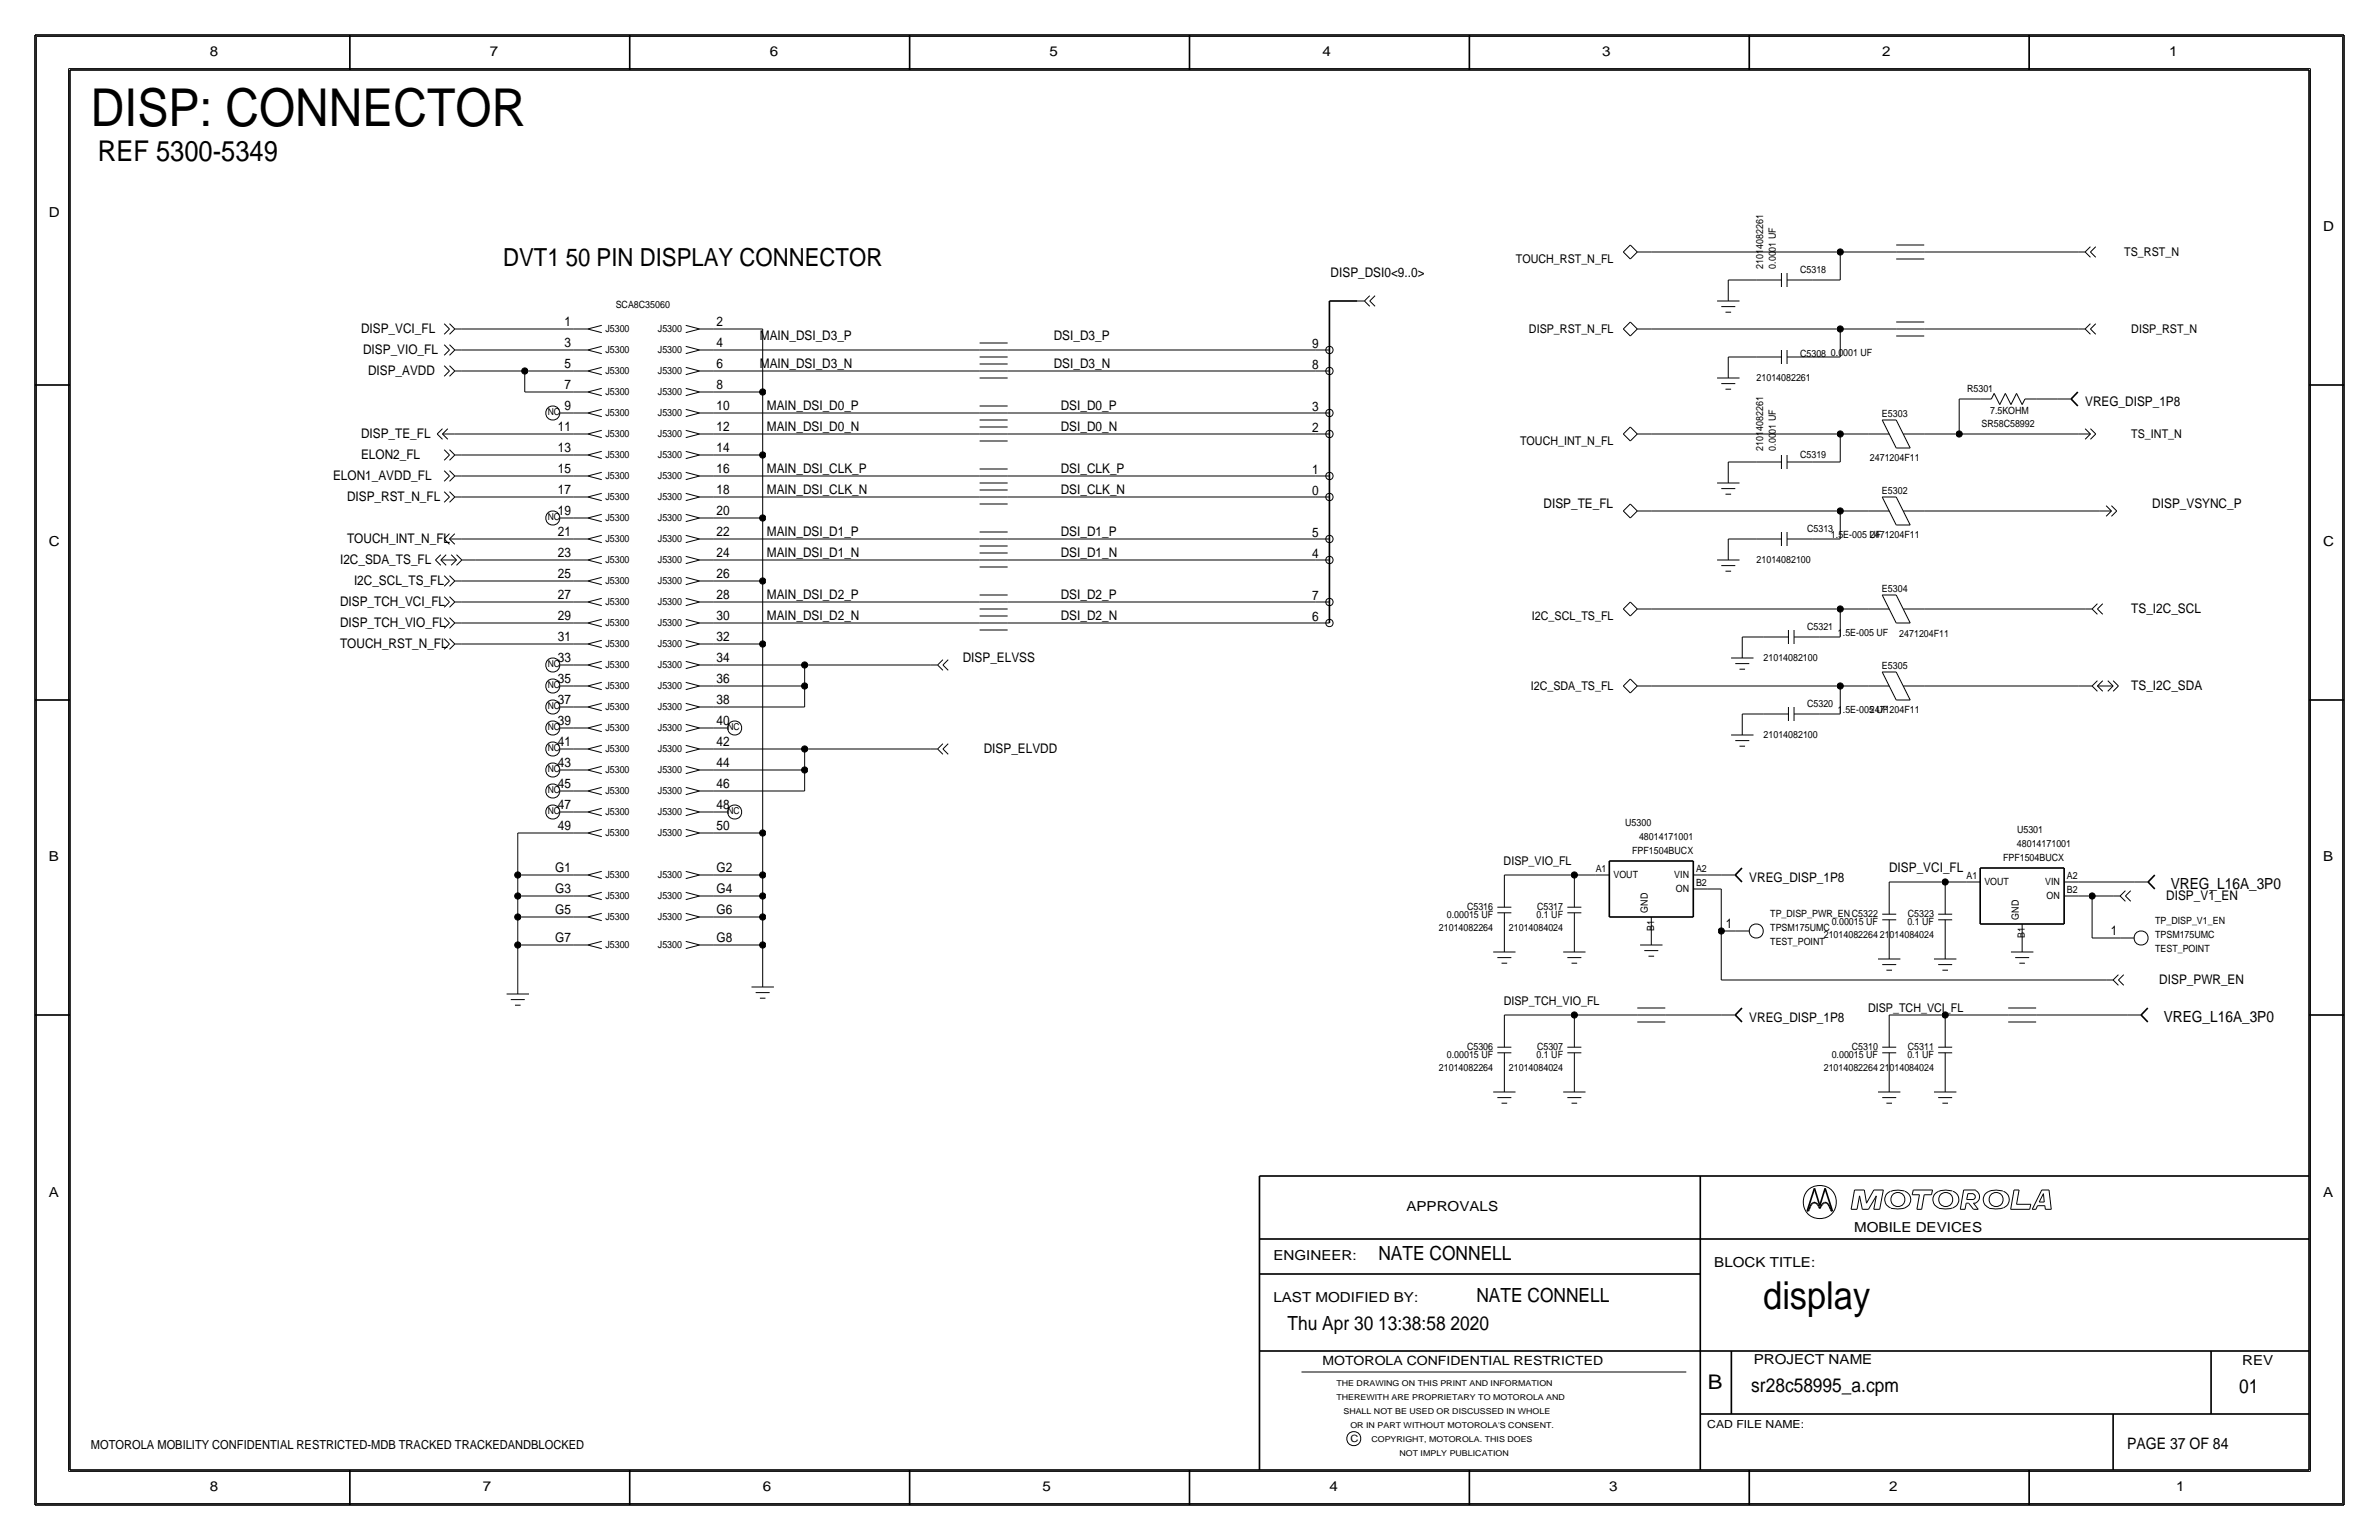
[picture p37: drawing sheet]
<svg xmlns="http://www.w3.org/2000/svg" width="432mm" height="279mm" viewBox="0 0 432 279" stroke-linecap="round" stroke-linejoin="round" font-family="sans-serif">
<defs><g id="words">
<text font-size="9.5" x="16.5" y="22.8">DISP: CONNECTOR</text>
<text font-size="7" x="320" y="237.5">display</text>
<text font-size="5.2" x="17.8" y="29.2">REF 5300-5349</text>
<text font-size="4.5" x="91.3" y="48.3">DVT1 50 PIN DISPLAY CONNECTOR</text>
<text font-size="3.7" x="310" y="252.1">B</text>
<g font-size="3.5">
<text x="250.2" y="228.6">NATE CONNELL</text>
<text x="268" y="236.2">NATE CONNELL</text>
<text x="233.7" y="241.3">Thu Apr 30 13:38:58 2020</text>
<text x="317.9" y="252.6">sr28c58995_a.cpm</text>
<text x="406.4" y="252.7">01</text>
</g>
<text font-size="2.9" x="386.1" y="262.9">PAGE 37 OF 84</text>
<g font-size="2.8">
<text x="394" y="161.3">VREG_L16A_3P0</text>
<text x="392.8" y="185.4">VREG_L16A_3P0</text>
</g>
<g font-size="2.5">
<text x="38.1" y="10.2">8</text>
<text x="88.9" y="10.2">7</text>
<text x="139.7" y="10.2">6</text>
<text x="190.5" y="10.2">5</text>
<text x="240" y="10.2">4</text>
<text x="290.8" y="10.2">3</text>
<text x="341.6" y="10.2">2</text>
<text x="393.7" y="10.2">1</text>
<text x="8.9" y="39.4">D</text>
<text x="421.6" y="41.9">D</text>
<text x="8.9" y="99.1">C</text>
<text x="421.6" y="99.1">C</text>
<text x="8.9" y="156.2">B</text>
<text x="421.6" y="156.2">B</text>
<text x="8.9" y="217.2">A</text>
<text x="255.3" y="219.7">APPROVALS</text>
<text x="421.6" y="217.2">A</text>
<text x="336.5" y="223.5">MOBILE DEVICES</text>
<text x="231.1" y="228.6">ENGINEER:</text>
<text x="311.1" y="229.9">BLOCK TITLE:</text>
<text x="231.1" y="236.2">LAST MODIFIED BY:</text>
<text x="318.3" y="247.5">PROJECT NAME</text>
<text x="407" y="247.6">REV</text>
<text x="38.1" y="270.5">8</text>
<text x="87.6" y="270.5">7</text>
<text x="138.4" y="270.5">6</text>
<text x="189.2" y="270.5">5</text>
<text x="241.3" y="270.5">4</text>
<text x="292.1" y="270.5">3</text>
<text x="342.9" y="270.5">2</text>
<text x="395" y="270.5">1</text>
</g>
<g font-size="2.4">
<text x="241.5" y="50.3">DISP_DSI0&lt;9..0&gt;</text>
<text x="102.4" y="59.2">1</text>
<text x="130" y="59.2">2</text>
<text x="65.5" y="60.5">DISP_VCI_FL</text>
<text x="65.9" y="64.3">DISP_VIO_FL</text>
<text x="102.4" y="63">3</text>
<text x="130" y="63">4</text>
<text x="137.9" y="61.7">MAIN_DSI_D3_P</text>
<text x="191.3" y="61.7">DSI_D3_P</text>
<text x="238.2" y="63.1">9</text>
<text x="66.8" y="68.1">DISP_AVDD</text>
<text x="102.4" y="70.6">7</text>
<text x="102.4" y="66.8">5</text>
<text x="130" y="70.6">8</text>
<text x="130" y="66.8">6</text>
<text x="137.9" y="66.8">MAIN_DSI_D3_N</text>
<text x="191.3" y="66.8">DSI_D3_N</text>
<text x="238.2" y="66.9">8</text>
<text x="102.4" y="74.4">9</text>
<text x="130" y="74.4">10</text>
<text x="139.2" y="74.4">MAIN_DSI_D0_P</text>
<text x="192.5" y="74.4">DSI_D0_P</text>
<text x="238.2" y="74.5">3</text>
<text x="378.5" y="73.7">VREG_DISP_1P8</text>
<text x="65.5" y="83.3">ELON2_FL</text>
<text x="65.5" y="79.5">DISP_TE_FL</text>
<text x="101.2" y="82">13</text>
<text x="101.2" y="78.2">11</text>
<text x="130" y="82">14</text>
<text x="130" y="78.2">12</text>
<text x="139.2" y="78.2">MAIN_DSI_D0_N</text>
<text x="192.5" y="78.2">DSI_D0_N</text>
<text x="238.2" y="78.3">2</text>
<text x="60.5" y="87.1">ELON1_AVDD_FL</text>
<text x="101.2" y="89.7">17</text>
<text x="101.2" y="85.9">15</text>
<text x="130" y="89.7">18</text>
<text x="130" y="85.9">16</text>
<text x="139.2" y="89.7">MAIN_DSI_CLK_N</text>
<text x="139.2" y="85.9">MAIN_DSI_CLK_P</text>
<text x="192.5" y="85.9">DSI_CLK_P</text>
<text x="192.5" y="89.7">DSI_CLK_N</text>
<text x="238.2" y="86">1</text>
<text x="238.2" y="89.8">0</text>
<text x="63" y="90.9">DISP_RST_N_FL</text>
<text x="101.2" y="93.5">19</text>
<text x="130" y="93.5">20</text>
<text x="280.2" y="92.2">DISP_TE_FL</text>
<text x="390.7" y="92.2">DISP_VSYNC_P</text>
<text x="63" y="98.6">TOUCH_INT_N_FL</text>
<text x="101.2" y="101.1">23</text>
<text x="101.2" y="97.3">21</text>
<text x="130" y="101.1">24</text>
<text x="130" y="97.3">22</text>
<text x="139.2" y="101.1">MAIN_DSI_D1_N</text>
<text x="139.2" y="97.3">MAIN_DSI_D1_P</text>
<text x="192.5" y="97.3">DSI_D1_P</text>
<text x="192.5" y="101.1">DSI_D1_N</text>
<text x="238.2" y="101.2">4</text>
<text x="238.2" y="97.4">5</text>
<text x="61.7" y="102.4">I2C_SDA_TS_FL</text>
<text x="64.3" y="106.2">I2C_SCL_TS_FL</text>
<text x="101.2" y="104.9">25</text>
<text x="130" y="104.9">26</text>
<text x="61.7" y="113.8">DISP_TCH_VIO_FL</text>
<text x="61.7" y="110">DISP_TCH_VCI_FL</text>
<text x="101.2" y="112.5">29</text>
<text x="101.2" y="108.7">27</text>
<text x="130" y="112.5">30</text>
<text x="130" y="108.7">28</text>
<text x="139.2" y="112.5">MAIN_DSI_D2_N</text>
<text x="139.2" y="108.7">MAIN_DSI_D2_P</text>
<text x="192.5" y="108.7">DSI_D2_P</text>
<text x="192.5" y="112.5">DSI_D2_N</text>
<text x="238.2" y="108.8">7</text>
<text x="238.2" y="112.6">6</text>
<text x="386.8" y="111.3">TS_I2C_SCL</text>
<text x="61.7" y="117.6">TOUCH_RST_N_FL</text>
<text x="101.2" y="116.3">31</text>
<text x="130" y="116.3">32</text>
<text x="101.2" y="124">35</text>
<text x="101.2" y="120.1">33</text>
<text x="130" y="124">36</text>
<text x="130" y="120.1">34</text>
<text x="174.7" y="120.1">DISP_ELVSS</text>
<text x="386.8" y="125.2">TS_I2C_SDA</text>
<text x="101.2" y="131.6">39</text>
<text x="101.2" y="127.8">37</text>
<text x="130" y="131.6">40</text>
<text x="130" y="127.8">38</text>
<text x="101.2" y="135.4">41</text>
<text x="130" y="135.4">42</text>
<text x="178.6" y="136.7">DISP_ELVDD</text>
<text x="101.2" y="143">45</text>
<text x="101.2" y="139.2">43</text>
<text x="130" y="143">46</text>
<text x="130" y="139.2">44</text>
<text x="101.2" y="146.8">47</text>
<text x="130" y="146.8">48</text>
<text x="101.2" y="150.6">49</text>
<text x="130" y="150.6">50</text>
<text x="100.8" y="158.2">G1</text>
<text x="130" y="158.2">G2</text>
<text x="317.5" y="160">VREG_DISP_1P8</text>
<text x="342.9" y="158.2">DISP_VCI_FL</text>
<text x="100.8" y="165.9">G5</text>
<text x="100.8" y="162.1">G3</text>
<text x="130" y="165.9">G6</text>
<text x="130" y="162.1">G4</text>
<text x="393.2" y="163.3">DISP_V1_EN</text>
<text x="100.8" y="170.9">G7</text>
<text x="130" y="170.9">G8</text>
<text x="313.3" y="168.4">1</text>
<text x="383.1" y="169.7">1</text>
<text x="391.9" y="178.6">DISP_PWR_EN</text>
<text x="317.5" y="185.4">VREG_DISP_1P8</text>
</g>
<g font-size="2.3">
<text x="240" y="247.6">MOTOROLA CONFIDENTIAL RESTRICTED</text>
<text x="16.5" y="262.9">MOTOROLA MOBILITY CONFIDENTIAL RESTRICTED-MDB TRACKED TRACKEDANDBLOCKED</text>
</g>
<g font-size="2.2">
<text x="275.1" y="47.8">TOUCH_RST_N_FL</text>
<text x="385.6" y="46.5">TS_RST_N</text>
<text x="277.5" y="60.5">DISP_RST_N_FL</text>
<text x="386.8" y="60.5">DISP_RST_N</text>
<text x="275.9" y="80.8">TOUCH_INT_N_FL</text>
<text x="386.8" y="79.5">TS_INT_N</text>
<text x="278.1" y="112.5">I2C_SCL_TS_FL</text>
<text x="277.8" y="125.2">I2C_SDA_TS_FL</text>
<text x="272.9" y="157">DISP_VIO_FL</text>
<text x="272.9" y="182.4">DISP_TCH_VIO_FL</text>
<text x="339.1" y="183.6">DISP_TCH_VCI_FL</text>
</g>
<text font-size="2" x="309.9" y="259.1">CAD FILE NAME:</text>
<g font-size="1.8">
<text x="320" y="48.8" transform="rotate(-90 320 48.8)">21014082261</text>
<text x="322.3" y="48.8" transform="rotate(-90 322.3 48.8)">0.0001 UF</text>
<text x="326.7" y="49.5">C5318</text>
<text x="111.8" y="55.9">SCA8C35060</text>
<text x="109.9" y="64.1">J5300</text>
<text x="109.9" y="60.3">J5300</text>
<text x="119.4" y="60.3">J5300</text>
<text x="119.4" y="64.1">J5300</text>
<text x="326.7" y="64.8">C5308</text>
<text x="332.3" y="64.7">0.0001 UF</text>
<text x="109.9" y="71.7">J5300</text>
<text x="109.9" y="67.9">J5300</text>
<text x="119.4" y="71.7">J5300</text>
<text x="119.4" y="67.9">J5300</text>
<text x="318.8" y="69">21014082261</text>
<text x="357" y="71.1">R5301</text>
<text x="109.9" y="75.5">J5300</text>
<text x="119.4" y="75.5">J5300</text>
<text x="341.6" y="75.7">E5303</text>
<text x="359.7" y="77.5">SR58C58992</text>
<text x="361.2" y="75">7.5KOHM</text>
<text x="109.9" y="83.2">J5300</text>
<text x="109.9" y="79.3">J5300</text>
<text x="119.4" y="83.2">J5300</text>
<text x="119.4" y="79.3">J5300</text>
<text x="320" y="81.8" transform="rotate(-90 320 81.8)">21014082261</text>
<text x="322.3" y="81.8" transform="rotate(-90 322.3 81.8)">0.0001 UF</text>
<text x="326.7" y="83.1">C5319</text>
<text x="339.4" y="83.6">2471204F11</text>
<text x="109.9" y="87">J5300</text>
<text x="119.4" y="87">J5300</text>
<text x="341.6" y="89.7">E5302</text>
<text x="109.9" y="94.6">J5300</text>
<text x="109.9" y="90.8">J5300</text>
<text x="119.4" y="94.6">J5300</text>
<text x="119.4" y="90.8">J5300</text>
<text x="109.9" y="98.4">J5300</text>
<text x="119.4" y="98.4">J5300</text>
<text x="328" y="96.5">C5313</text>
<text x="332.3" y="97.7">1.5E-005 UF</text>
<text x="339.4" y="97.5">2471204F11</text>
<text x="109.9" y="106">J5300</text>
<text x="109.9" y="102.2">J5300</text>
<text x="119.4" y="106">J5300</text>
<text x="119.4" y="102.2">J5300</text>
<text x="318.8" y="102.1">21014082100</text>
<text x="341.6" y="107.5">E5304</text>
<text x="109.9" y="113.6">J5300</text>
<text x="109.9" y="109.8">J5300</text>
<text x="119.4" y="113.6">J5300</text>
<text x="119.4" y="109.8">J5300</text>
<text x="109.9" y="117.4">J5300</text>
<text x="119.4" y="117.4">J5300</text>
<text x="320.1" y="119.8">21014082100</text>
<text x="328" y="114.3">C5321</text>
<text x="333.6" y="115.5">1.5E-005 UF</text>
<text x="344.7" y="115.6">2471204F11</text>
<text x="109.9" y="125.1">J5300</text>
<text x="109.9" y="121.3">J5300</text>
<text x="119.4" y="125.1">J5300</text>
<text x="119.4" y="121.3">J5300</text>
<text x="341.6" y="121.5">E5305</text>
<text x="109.9" y="128.9">J5300</text>
<text x="119.4" y="128.9">J5300</text>
<text x="328" y="128.3">C5320</text>
<text x="333.6" y="129.4">1.5E-005 UF</text>
<text x="339.4" y="129.3">2471204F11</text>
<text x="109.9" y="136.5">J5300</text>
<text x="109.9" y="132.7">J5300</text>
<text x="119.4" y="136.5">J5300</text>
<text x="119.4" y="132.7">J5300</text>
<text x="320.1" y="133.8">21014082100</text>
<text x="109.9" y="140.3">J5300</text>
<text x="119.4" y="140.3">J5300</text>
<text x="109.9" y="147.9">J5300</text>
<text x="109.9" y="144.1">J5300</text>
<text x="119.4" y="147.9">J5300</text>
<text x="119.4" y="144.1">J5300</text>
<text x="295" y="149.9">U5300</text>
<text x="109.9" y="151.7">J5300</text>
<text x="119.4" y="151.7">J5300</text>
<text x="296.2" y="154.9">FPF1504BUCX</text>
<text x="297.5" y="152.4">48014171001</text>
<text x="366.1" y="153.7">48014171001</text>
<text x="366.1" y="151.1">U5301</text>
<text x="109.9" y="159.4">J5300</text>
<text x="119.4" y="159.4">J5300</text>
<text x="289.6" y="158.2">A1</text>
<text x="292.9" y="159.4">VOUT</text>
<text x="303.9" y="159.4">VIN</text>
<text x="304.2" y="161.9">ON</text>
<text x="307.8" y="158.2">A2</text>
<text x="307.8" y="160.8">B2</text>
<text x="356.9" y="159.5">A1</text>
<text x="360.2" y="160.6">VOUT</text>
<text x="363.6" y="156.2">FPF1504BUCX</text>
<text x="371.2" y="160.6">VIN</text>
<text x="375.2" y="159.5">A2</text>
<text x="109.9" y="167">J5300</text>
<text x="109.9" y="163.2">J5300</text>
<text x="119.4" y="167">J5300</text>
<text x="119.4" y="163.2">J5300</text>
<text x="262.6" y="166.6">0.00015 UF</text>
<text x="266.3" y="165.1">C5316</text>
<text x="278.9" y="166.6">0.1 UF</text>
<text x="279" y="165.1">C5317</text>
<text x="299.1" y="165.6" transform="rotate(-90 299.1 165.6)">GND</text>
<text x="321.3" y="166.4">TP_DISP_PWR_EN C5322</text>
<text x="332.5" y="167.9">0.00015 UF</text>
<text x="346.2" y="167.9">0.1 UF</text>
<text x="346.3" y="166.4">C5323</text>
<text x="366.4" y="166.9" transform="rotate(-90 366.4 166.9)">GND</text>
<text x="371.5" y="163.2">ON</text>
<text x="375.2" y="162.1">B2</text>
<text x="391.2" y="167.6">TP_DISP_V1_EN</text>
<text x="109.9" y="172.1">J5300</text>
<text x="119.4" y="172.1">J5300</text>
<text x="261.2" y="168.9">21014082264</text>
<text x="273.9" y="168.9">21014084024</text>
<text x="300.2" y="168.8" transform="rotate(-90 300.2 168.8)">B1</text>
<text x="321.3" y="168.9">TPSM175UMC</text>
<text x="321.3" y="171.5">TEST_POINT</text>
<text x="331" y="170.2">21014082264</text>
<text x="341.2" y="170.2">21014084024</text>
<text x="367.5" y="170.1" transform="rotate(-90 367.5 170.1)">B1</text>
<text x="391.2" y="170.2">TPSM175UMC</text>
<text x="391.2" y="172.7">TEST_POINT</text>
<text x="266.3" y="190.5">C5306</text>
<text x="279" y="190.5">C5307</text>
<text x="336.1" y="190.5">C5310</text>
<text x="346.3" y="190.5">C5311</text>
<text x="261.2" y="194.3">21014082264</text>
<text x="262.6" y="192">0.00015 UF</text>
<text x="273.9" y="194.3">21014084024</text>
<text x="278.9" y="192">0.1 UF</text>
<text x="331" y="194.3">21014082264</text>
<text x="332.5" y="192">0.00015 UF</text>
<text x="341.2" y="194.3">21014084024</text>
<text x="346.2" y="192">0.1 UF</text>
<text x="245.1" y="261.6">C</text>
</g>
<g font-size="1.7">
<text x="99.4" y="75.3">NC</text>
<text x="99.4" y="94.4">NC</text>
<text x="99.4" y="121.1">NC</text>
<text x="99.4" y="124.9">NC</text>
<text x="99.4" y="128.7">NC</text>
<text x="99.4" y="132.5">NC</text>
<text x="99.4" y="136.3">NC</text>
<text x="132" y="132.5">NC</text>
<text x="99.4" y="140.1">NC</text>
<text x="99.4" y="143.9">NC</text>
<text x="99.4" y="147.7">NC</text>
<text x="132" y="147.7">NC</text>
</g>
<g font-size="1.5">
<text x="242.6" y="251.5">THE DRAWING ON THIS PRINT AND INFORMATION</text>
<text x="242.6" y="254">THEREWITH ARE PROPRIETARY TO MOTOROLA AND</text>
<text x="243.8" y="256.5">SHALL NOT BE USED OR DISCUSSED IN WHOLE</text>
<text x="245.1" y="259.1">OR IN PART WITHOUT MOTOROLA'S CONSENT.</text>
<text x="248.9" y="261.6">COPYRIGHT, MOTOROLA. THIS DOES</text>
<text x="254" y="264.2">NOT IMPLY PUBLICATION</text>
</g>
</g></defs>
<g fill="none" stroke="#000" stroke-width=".18">
<path d="M6.6 6.6h418.6zM6.6 6.6v266.2zM12.4 12.4v254.6zM12.4 12.4h407zM419.4 12.4v254.6zM425.2 6.6v266.2zM80.6 58.7l1 1zM81.6 59.7l-1 1zM81.6 58.7l1 1zM82.5 59.7l-.9 1zM82.5 59.7h1.3zM83.8 59.7h20.3z"/>
<path d="M104.1 59.7h2.6zM106.7 59.7l2.5-.7zM106.7 59.7l2.5 .7zM124.5 59l2.5 .7zM127 59.7h2.5zM129.5 59.7h8.9zM138.4 59.7v11.4zM246.4 54.6h1.2zM247.6 54.6l1 1zM248.6 54.6l1 1zM248.6 53.6l-.9 1zM249.6 53.6l-1 1z"/>
<path d="M294.6 45.7l1.3 1.3zM294.6 59.7l1.3 1.3zM295.9 44.4l-1.3 1.3zM295.9 58.4l-1.3 1.3zM295.9 44.4l1.3 1.3zM295.9 58.4l1.3 1.3zM297.2 45.7h2.5zM297.2 59.7h2.5zM297.2 45.7l-1.3 1.3zM297.2 59.7l-1.3 1.3zM299.7 45.7h34.3zM299.7 59.7h34.3z"/>
<path d="M311.7 54.6h4zM312.4 55.6h2.6zM313.2 56.6h1zM313.7 50.8h5.1zM313.7 50.8v1.3zM313.7 52.1v2.5zM318.8 50.8h4.5zM323.3 49.5v2.6zM324.4 50.8h4.5zM324.4 49.5v2.6zM328.9 50.8h5.1zM334 45.7h10.2z"/>
<path d="M334 59.7h10.2zM334 45.7v5.1zM334 59.7v5.1zM344.2 59.7h5zM344.2 58.4h5zM344.2 45.7h5zM344.2 44.4h5zM344.2 47h5zM349.2 59.7h28zM349.2 45.7h28zM377.2 59.7h1.3zM377.2 45.7h1.3z"/>
<path d="M378.5 59.7l.9 1zM378.5 45.7l.9 1zM379.4 59.7l1 1zM379.4 58.7l-.9 1zM379.4 45.7l1 1zM379.4 44.8l-.9 .9zM380.4 58.7l-1 1zM380.4 44.8l-1 .9zM79.3 78.7l1-.9zM79.3 78.7l1 1zM80.3 78.7l1 1zM80.3 78.7h2.3z"/>
<path d="M80.3 78.7l1-.9zM80.6 64.5l1-1zM80.6 66.3l1 1zM80.6 62.5l1 1zM81.6 62.5l.9 1zM81.6 64.5l1-1zM81.6 67.3l-1 1zM81.6 66.3l1 1zM82.5 78.7h21.6zM82.5 63.5h1.3zM82.5 67.3l-.9 1zM82.5 67.3h1.3z"/>
<path d="M83.8 67.3h11.5zM83.8 63.5h20.3zM95.2 67.3v3.8zM95.2 67.3h8.9zM95.3 71.1h8.8zM101.6 74.9h2.5zM104.1 78.7h2.6zM104.1 74.9h2.6zM104.1 71.1h2.6zM104.1 67.3h2.6zM104.1 63.5h2.6zM106.7 78.7l2.5-.6z"/>
<path d="M106.7 78.7l2.5 .7zM106.7 74.9l2.5-.6zM106.7 74.9l2.5 .7zM106.7 71.1l2.5-.6zM106.7 71.1l2.5 .7zM106.7 67.3l2.5-.7zM106.7 67.3l2.5 .7zM106.7 63.5l2.5-.7zM106.7 63.5l2.5 .7zM124.5 78.1l2.5 .6zM124.5 79.4l2.5-.7zM124.5 74.3l2.5 .6z"/>
<path d="M124.5 75.6l2.5-.7zM124.5 70.5l2.5 .6zM124.5 71.8l2.5-.7zM124.5 66.6l2.5 .7zM124.5 68l2.5-.7zM124.5 60.4l2.5-.7zM124.5 62.8l2.5 .7zM124.5 64.2l2.5-.7zM127 78.7h2.5zM127 74.9h2.5zM127 71.1h2.5zM127 67.3h2.5z"/>
<path d="M127 63.5h2.5zM129.5 71.1h8.9zM129.5 78.7h48.3zM129.5 74.9h48.3zM129.5 67.3h48.3zM129.5 63.5h48.3zM138.4 71.1v11.4zM177.8 78.7h5.1zM177.8 77.5h5.1zM177.8 74.9h5.1zM177.8 73.7h5.1zM177.8 76.2h5.1z"/>
<path d="M177.8 67.3h5.1zM177.8 66h5.1zM177.8 68.6h5.1zM177.8 63.5h5.1zM177.8 62.2h5.1zM177.8 64.8h5.1zM182.9 78.7h55.9zM182.9 74.9h55.9zM182.9 67.3h55.9zM182.9 63.5h55.9zM238.8 78.7h2.5zM238.8 74.9h2.5z"/>
<path d="M238.8 67.3h2.5zM238.8 63.5h2.5zM294.6 78.7l1.3 1.3zM295.9 77.5l-1.3 1.2zM295.9 77.5l1.3 1.2zM297.2 78.7h2.5zM297.2 78.7l-1.3 1.3zM299.7 78.7h34.3zM311.7 68.6h4zM312.4 69.6h2.6zM313.2 70.6h1zM313.7 64.8h5.1z"/>
<path d="M313.7 64.8v1.2zM313.7 66v2.6zM318.8 64.8h4.5zM323.3 63.5v2.5zM324.4 64.8h4.5zM324.4 63.5v2.5zM328.9 64.8h5.1zM334 78.7v5.1zM334 78.7h5.1zM339.1 78.7h3.8zM341.6 76.2l2.6 5.1zM341.6 76.2h2.6z"/>
<path d="M344.2 61h5zM344.2 76.2l2.5 5.1zM345.4 78.7h3.8zM349.2 78.7h6.4zM355.6 78.7h21.6zM355.6 72.4h3.8zM355.6 72.4v6.3zM359.4 72.4h2zM361.9 71.4l-.5 1zM362 71.4l1 2zM364 71.4l-1 2zM364 71.4l1 2z"/>
<path d="M366 71.4l-1 2zM366 71.4l1 2zM367.5 72.4h2.1zM367.5 72.4l-.5 1zM369.6 72.4h3.8zM373.4 72.4h2.5zM377.2 78.7h2.2zM378.5 77.8l.9 .9zM378.5 79.7l.9-1zM379.4 77.8l1 .9zM379.4 79.7l1-1zM80.6 81.6l1 .9z"/>
<path d="M80.6 85.4l1 1zM80.6 89.2l1 1zM80.6 97.8l1-1zM80.6 97.8l1 1zM81.6 97.8l.9 1zM81.6 82.5l-1 1zM81.6 81.6l1 .9zM81.6 86.4l-1 .9zM81.6 85.4l1 1zM81.6 90.2l-1 .9zM81.6 89.2l1 1zM81.6 97.8h2.2z"/>
<path d="M81.6 97.8l1-1zM82.5 82.5l-.9 1zM82.5 82.5h1.3zM82.5 86.4l-.9 .9zM82.5 86.4h1.3zM82.5 90.2l-.9 .9zM82.5 90.2h1.3zM83.8 82.5h20.3zM83.8 90.2h20.3zM83.8 86.4h20.3zM83.8 97.8h20.3zM101.6 94h2.5z"/>
<path d="M104.1 97.8h2.6zM104.1 94h2.6zM104.1 90.2h2.6zM104.1 86.4h2.6zM104.1 82.5h2.6zM106.7 97.8l2.5-.7zM106.7 97.8l2.5 .7zM106.7 94l2.5-.7zM106.7 94l2.5 .6zM106.7 90.2l2.5-.7zM106.7 90.2l2.5 .6zM106.7 86.4l2.5-.7z"/>
<path d="M106.7 86.4l2.5 .6zM106.7 82.5l2.5-.6zM106.7 82.5l2.5 .7zM124.5 97.1l2.5 .7zM124.5 98.5l2.5-.7zM124.5 93.3l2.5 .7zM124.5 94.6l2.5-.6zM124.5 89.5l2.5 .7zM124.5 90.8l2.5-.6zM124.5 85.7l2.5 .7zM124.5 87l2.5-.6zM124.5 81.9l2.5 .6z"/>
<path d="M124.5 83.2l2.5-.7zM127 97.8h2.5zM127 94h2.5zM127 90.2h2.5zM127 86.4h2.5zM127 82.5h2.5zM129.5 94h8.9zM129.5 82.5h8.9zM129.5 90.2h48.3zM129.5 97.8h48.3zM129.5 86.4h48.3zM138.4 94v11.4z"/>
<path d="M138.4 82.6v11.4zM177.8 97.8h5.1zM177.8 96.5h5.1zM177.8 99.1h5.1zM177.8 90.2h5.1zM177.8 88.9h5.1zM177.8 91.4h5.1zM177.8 86.4h5.1zM177.8 85.1h5.1zM177.8 87.6h5.1zM177.8 80h5.1zM182.9 90.2h55.9z"/>
<path d="M182.9 86.4h55.9zM182.9 97.8h55.9zM238.8 97.8h2.5zM238.8 90.2h2.5zM238.8 86.4h2.5zM294.6 92.7l1.3 1.3zM295.9 91.4l-1.3 1.3zM295.9 91.4l1.3 1.3zM297.2 92.7h2.5zM297.2 92.7l-1.3 1.3zM299.7 92.7h34.3zM311.7 87.6h4z"/>
<path d="M312.4 88.6h2.6zM313.2 89.7h1zM313.7 83.8h5.1zM313.7 97.8h5.1zM313.7 83.8v1.3zM313.7 97.8v1.3zM313.7 85.1v2.5zM313.7 99.1v2.5zM318.8 83.8h4.5zM318.8 97.8h4.5zM323.3 82.6v2.5zM323.3 96.5v2.6z"/>
<path d="M324.4 83.8h4.5zM324.4 82.5v2.6zM324.4 97.8h4.5zM324.4 96.5v2.6zM328.9 83.8h5.1zM328.9 97.8h5.1zM334 92.7v5.1zM334 92.7h5.1zM339.1 92.7h3.8zM341.6 90.2l2.6 5zM341.6 90.2h2.6zM344.2 81.3h2.5z"/>
<path d="M344.2 90.2l2.5 5zM344.2 95.2h2.5zM345.4 92.7h3.8zM349.2 92.7h31.8zM381 92.7h2.2zM382.3 93.7l.9-1zM382.3 91.7l.9 1zM383.2 91.7l1 1zM383.2 93.7l1-1zM79 101.6l1-1zM79 101.6l1 1zM80 101.6l1 1z"/>
<path d="M80 101.6h2.9zM80 101.6l1-1zM80.6 104.4l1 1zM80.6 108.3l1 .9zM80.6 112.1l1 .9zM80.6 115.9l1 .9zM81.6 105.4l-1 1zM81.6 104.4l1 1zM81.6 109.2l-1 1zM81.6 108.3l1 .9zM81.6 113l-1 1zM81.6 112.1l1 .9z"/>
<path d="M81.6 116.8l-1 1zM81.6 115.9l1 .9zM81.9 100.6l1 1zM81.9 102.6l1-1zM82.5 105.4l-.9 1zM82.5 105.4h1.3zM82.5 109.2l-.9 1zM82.5 109.2h1.3zM82.5 113l-.9 1zM82.5 113h1.3zM82.5 116.8l-.9 1zM82.5 116.8h1.3z"/>
<path d="M82.9 102.6l.9-1zM82.9 100.6l.9 1zM83.8 101.6h2.6zM83.8 113h20.3zM83.8 116.8h20.3zM83.8 109.2h20.3zM83.8 105.4h20.3zM86.4 101.6h17.7zM104.1 105.4h2.6zM104.1 101.6h2.6zM104.1 116.8h2.6zM104.1 113h2.6z"/>
<path d="M104.1 109.2h2.6zM106.7 105.4l2.5-.7zM106.7 105.4l2.5 .7zM106.7 101.6l2.5-.7zM106.7 101.6l2.5 .7zM106.7 116.8l2.5-.6zM106.7 116.8l2.5 .7zM106.7 113l2.5-.6zM106.7 113l2.5 .7zM106.7 109.2l2.5-.6zM106.7 109.2l2.5 .7zM124.5 108.6l2.5 .6z"/>
<path d="M124.5 109.9l2.5-.7zM124.5 104.7l2.5 .7zM124.5 106.1l2.5-.7zM124.5 100.9l2.5 .7zM124.5 102.3l2.5-.7zM124.5 120l2.5 .7zM124.5 116.2l2.5 .6zM124.5 117.5l2.5-.7zM124.5 112.4l2.5 .6zM124.5 113.7l2.5-.7zM127 109.2h2.5zM127 105.4h2.5z"/>
<path d="M127 101.6h2.5zM127 116.8h2.5zM127 113h2.5zM129.5 105.4h8.9zM129.5 113h48.3zM129.5 101.6h48.3zM129.5 116.8h8.9zM129.5 109.2h48.3zM138.4 116.8v34.3zM138.4 105.4v11.4zM171.1 119.7l-.9 1zM172.1 119.7l-1 1z"/>
<path d="M177.8 113h5.1zM177.8 111.8h5.1zM177.8 114.3h5.1zM177.8 109.2h5.1zM177.8 107.9h5.1zM177.8 110.5h5.1zM177.8 101.6h5.1zM177.8 100.3h5.1zM177.8 102.9h5.1zM182.9 113h55.9zM182.9 101.6h55.9zM182.9 109.2h55.9z"/>
<path d="M238.8 113h2.5zM238.8 109.2h2.5zM238.8 101.6h2.5zM294.6 110.5l1.3 1.3zM295.9 109.2l-1.3 1.3zM295.9 109.2l1.3 1.3zM297.2 110.5h2.5zM297.2 110.5l-1.3 1.3zM299.7 110.5h34.3zM311.7 101.6h4zM312.4 102.6h2.6zM313.2 103.6h1z"/>
<path d="M314.2 119.4h4.1zM316.2 115.6h3.8zM316.2 115.6v1.2zM316.2 116.8v2.6zM320 115.6h4.6zM324.6 114.3v2.5zM325.6 115.6h4.6zM325.6 114.3v2.5zM330.2 115.6h3.8zM334 110.5v5.1zM334 110.5h5.1zM339.1 110.5h3.8z"/>
<path d="M341.6 107.9l2.6 5.1zM341.6 107.9h2.6zM344.2 107.9l2.5 5.1zM344.2 113h2.5zM345.4 110.5h3.8zM349.2 110.5h29.3zM378.5 110.5h1.2zM379.7 110.5l1 1zM380.7 110.5l1 1zM380.7 109.5l-1 1zM381.7 109.5l-1 1zM101.6 120.7h2.5z"/>
<path d="M101.6 128.3h2.5zM101.6 124.5h2.5zM101.6 132.1h2.5zM101.6 135.9h2.5zM101.6 139.7h2.5zM104.1 139.7h2.6zM104.1 135.9h2.6zM104.1 132.1h2.6zM104.1 128.3h2.6zM104.1 124.5h2.6zM104.1 120.7h2.6zM106.7 139.7l2.5-.7z"/>
<path d="M106.7 139.7l2.5 .7zM106.7 135.9l2.5-.7zM106.7 135.9l2.5 .7zM106.7 132.1l2.5-.7zM106.7 132.1l2.5 .6zM106.7 128.3l2.5-.7zM106.7 128.3l2.5 .6zM106.7 124.5l2.5-.7zM106.7 124.5l2.5 .6zM106.7 120.7l2.5-.7zM106.7 120.7l2.5 .6zM124.5 139l2.5 .7z"/>
<path d="M124.5 135.2l2.5 .7zM124.5 136.6l2.5-.7zM124.5 131.4l2.5 .7zM124.5 132.7l2.5-.6zM124.5 127.6l2.5 .7zM124.5 128.9l2.5-.6zM124.5 123.8l2.5 .7zM124.5 125.1l2.5-.6zM124.5 121.3l2.5-.6zM127 139.7h2.5zM127 135.9h2.5zM127 132.1h2.5z"/>
<path d="M127 128.3h2.5zM127 124.5h2.5zM127 120.7h2.5zM129.5 120.7h16.5zM129.5 128.3h16.6zM129.5 124.5h16.6zM129.5 139.7h16.6zM129.5 135.9h16.6zM129.5 132.1h2.6zM146 120.7h22.9zM146 124.5v3.8zM146 120.6v3.9z"/>
<path d="M146 139.7v3.8zM146 135.9v3.8zM146 135.9h22.9zM168.9 120.7h1.3zM168.9 135.9h1.3zM170.2 120.7l.9 .9zM170.2 135.9l.9 1zM171.1 120.7l1 .9zM171.1 135.9l1 1zM171.1 134.9l-.9 1zM172.1 134.9l-1 1zM294.6 124.5l1.3 1.2z"/>
<path d="M295.9 123.2l-1.3 1.3zM295.9 123.2l1.3 1.3zM297.2 124.5h2.5zM297.2 124.5l-1.3 1.2zM299.7 124.5h34.3zM314.2 133.3h4.1zM315 120.4h2.5zM315 134.4h2.5zM315.7 121.4h1zM315.7 135.4h1zM316.2 129.5h3.8zM316.2 129.5v1.3z"/>
<path d="M316.2 130.8v2.5zM320 129.5h4.6zM324.6 128.3v2.5zM325.6 129.5h4.6zM325.6 128.3v2.5zM330.2 129.5h3.8zM334 124.5v5zM334 124.5h5.1zM339.1 124.5h3.8zM341.6 121.9l2.6 5.1zM341.6 121.9h2.6zM344.2 121.9l2.5 5.1z"/>
<path d="M344.2 127h2.5zM345.4 124.5h3.8zM349.2 124.5h28zM377.2 124.5h2.5zM379.7 124.5l1 .9zM379.7 124.5l1-1zM380.7 124.5l1 .9zM380.7 124.5l1-1zM380.7 124.5h2.8zM382.6 123.5l.9 1zM382.6 125.4l.9-.9zM383.5 125.4l1-.9z"/>
<path d="M383.5 123.5l1 1zM94 158.8v3.8zM94 151.1v7.6zM94 151.1h10.1zM94 158.8h10.1zM101.6 143.5h2.5zM101.6 147.3h2.5zM104.1 158.8h2.6zM104.1 151.1h2.6zM104.1 147.3h2.6zM104.1 143.5h2.6zM106.7 158.8l2.5-.7z"/>
<path d="M106.7 158.8l2.5 .6zM106.7 151.1l2.5-.6zM106.7 151.1l2.5 .7zM106.7 147.3l2.5-.6zM106.7 147.3l2.5 .7zM106.7 143.5l2.5-.7zM106.7 143.5l2.5 .7zM124.5 158.1l2.5 .7zM124.5 159.4l2.5-.6zM124.5 150.5l2.5 .6zM124.5 151.8l2.5-.7zM124.5 146.7l2.5 .6z"/>
<path d="M124.5 148l2.5-.7zM124.5 142.8l2.5 .7zM124.5 144.2l2.5-.7zM124.5 140.4l2.5-.7zM127 158.8h2.5zM127 151.1h2.5zM127 147.3h2.5zM127 143.5h2.5zM129.5 158.8h8.9zM129.5 151.1h8.9zM129.5 143.5h16.6zM129.5 147.3h2.6z"/>
<path d="M138.4 158.7v3.9zM138.4 151.1v7.6zM273 158.8v1.2zM273.1 158.8h12.7zM285.7 158.8h3.9zM285.8 158.8v1.2zM289.6 158.8h2.5zM307.3 158.8h2.6zM309.9 158.8h2.5zM312.4 158.8h2.6zM94 171.4v6.4zM94 166.4v5.1z"/>
<path d="M94 162.6v3.8zM94 177.8v2.5zM94 171.4h10.1zM94 166.4h10.1zM94 162.6h10.1zM104.1 171.4h2.6zM104.1 166.4h2.6zM104.1 162.6h2.6zM106.7 171.4l2.5-.6zM106.7 171.4l2.5 .7zM106.7 166.4l2.5-.7zM106.7 166.4l2.5 .6z"/>
<path d="M106.7 162.6l2.5-.7zM106.7 162.6l2.5 .6zM124.5 170.8l2.5 .6zM124.5 172.1l2.5-.7zM124.5 165.7l2.5 .7zM124.5 167l2.5-.6zM124.5 161.9l2.5 .7zM124.5 163.2l2.5-.6zM127 171.4h2.5zM127 166.4h2.5zM127 162.6h2.5zM129.5 166.4h8.9z"/>
<path d="M129.5 171.4h8.9zM129.5 162.6h8.9zM136.4 179.1h4.1zM138.4 166.4v5.1zM138.4 162.6v3.8zM138.4 171.4v5.1zM138.4 176.5v2.6zM271 172.7h4.1zM271.8 173.7h2.5zM271.8 165.6h2.5zM271.8 164.6h2.5zM272.5 174.8h1.1z"/>
<path d="M273 170.2v2.5zM273 165.6v4.6zM273 160v4.6zM283.7 172.7h4.1zM284.5 173.7h2.5zM284.5 165.6h2.5zM284.5 164.6h2.5zM285.2 174.8h1.1zM285.8 170.2v2.5zM285.8 165.6v4.6zM285.8 160v4.6zM297.7 171.4h4.1z"/>
<path d="M298.5 172.5h2.5zM299.2 173.5h1zM299.7 168.9v2.5zM299.7 166.4v2.5zM307.3 161.3h2.6zM309.9 161.3h2.5zM312.4 161.3v7.6zM312.4 168.9v8.9zM312.4 177.8h69.9zM312.4 168.9h2.6zM315 168.9h2.5zM340.9 174h4z"/>
<path d="M341.6 175h2.6zM341.6 166.9h2.6zM341.6 165.9h2.6zM342.4 176h1zM342.9 160h10.2zM342.9 160v1.3zM342.9 171.5v2.5zM342.9 166.9v4.5zM342.9 161.3v4.6zM351 174h4.1zM351.8 165.9h2.5zM351.8 175h2.5z"/>
<path d="M351.8 166.9h2.5zM352.6 176h1zM353.1 160h3.8zM353.1 160v1.3zM353.1 171.5v2.5zM353.1 166.9v4.5zM353.1 161.3v4.6zM356.9 160h2.5zM365 172.7h4.1zM365.8 173.7h2.5zM366.5 174.8h1zM367 170.2v2.5z"/>
<path d="M367 167.6v2.6zM374.6 162.6h2.6zM374.6 160h2.6zM377.2 160h10.1zM377.2 162.6h2.5zM379.7 162.6v7.6zM379.7 162.6h3.8zM379.7 170.2h5.1zM382.3 177.8h1.2zM383.5 177.8l1 1zM383.5 177.8l1-1zM383.5 162.6h1.3z"/>
<path d="M384.5 177.8l1 1zM384.8 162.6l1 .9zM384.8 170.2h2.6zM385.5 176.8l-1 1zM385.8 162.6l.9 .9zM385.8 161.6l-1 1zM386.7 161.6l-.9 1zM387.3 160h2.6zM91.9 180.3h4.1zM92.7 181.4h2.5zM93.5 182.4h1zM137.2 180.1h2.5z"/>
<path d="M137.9 181.1h1zM271 198.1h4.1zM271.8 191h2.5zM271.8 199.1h2.5zM271.8 190h2.5zM273 184.1h12.7zM273 184.2v1.2zM273 195.6v2.5zM273 191v4.6zM273 185.4v4.6zM283.7 198.1h4.1zM284.5 191h2.5z"/>
<path d="M284.5 190h2.5zM284.5 199.1h2.5zM285.8 184.2v1.2zM285.8 191v4.6zM285.8 185.4v4.6zM285.8 195.6v2.5zM285.8 184.1h11.4zM297.2 184.1h5.1zM297.2 182.9h5.1zM297.2 185.4h5.1zM302.3 184.1h10.1zM312.4 184.1h2.6z"/>
<path d="M340.9 198.1h4zM341.6 199.1h2.6zM341.6 191h2.6zM341.6 190h2.6zM342.9 184.1h10.2zM342.9 184.2v1.2zM342.9 195.6v2.5zM342.9 191v4.6zM342.9 185.4v4.6zM351 198.1h4.1zM351.8 190h2.5zM351.8 199.1h2.5z"/>
<path d="M351.8 191h2.5zM353.1 184.1h11.4zM353.1 184.2v1.2zM353.1 195.6v2.5zM353.1 191v4.6zM353.1 185.4v4.6zM364.5 184.1h5.1zM364.5 182.9h5.1zM364.5 185.4h5.1zM369.6 184.1h16.5zM386.1 184.1h2.5zM272.5 200.2h1.1z"/>
<path d="M285.2 200.2h1.1zM336 219.4h1.1zM336.6 215.9h1.8zM336.6 215.9l-.6 3.5zM337.5 217l-.4 2.4zM337.5 217l.5 2.4zM338 219.4h1.1zM338.4 215.9l.4 2.4zM340.1 219.4h1.1zM340.1 215.9h1.7zM340.1 215.9l-1.3 2.4zM340.6 217l-1.5 2.4z"/>
<path d="M340.6 217l-.5 2.4zM341.8 215.9l-.6 3.5zM342.4 200.2h1zM343.1 216.2a1.6 1.6 0 0 0-1 1.5 1.6 1.6 0 0 0 1.1 1.5M345.7 216.1h-.2a4 4 0 0 0-2.3 .1M345.7 216.2a1.59 1.59 0 0 1 1.1 1.5 1.59 1.59 0 0 1-1.1 1.5 5.1 5.1 0 0 1-2.5 0M347.1 216.8h1.3zM347.3 215.9l-.2 .9zM347.3 215.9h3.5zM347.9 219.4h.9zM348.4 216.8l-.5 2.6zM349.2 216.8l-.4 2.6z"/>
<path d="M349.2 216.8h1.4zM350.8 215.9l-.2 .9zM352.6 200.2h1zM354.4 216.1a3.1 3.1 0 0 0-3.3 .7 1.62 1.62 0 0 0 .8 2.4M354.4 219.2a5.1 5.1 0 0 1-2.5 0M354.5 216.2a1.59 1.59 0 0 1 1 1.5 1.59 1.59 0 0 1-1 1.5M355.8 219.4h.9zM356.4 215.9l-.6 3.5zM356.4 215.9h2.2zM356.9 218.3l-.2 1.1zM356.9 218.3h.4zM357 217.6h1.2z"/>
<path d="M357.2 216.6l-.2 1zM357.2 216.6h1zM357.3 218.3l.9 1.1zM358.1 216.7a.5 .5 0 0 1 .4 .4 .5 .5 0 0 1-.4 .5M358.2 219.4h.9zM358.2 218.3l.9 1.1zM358.2 218.3h.4zM358.5 216a1.24 1.24 0 0 1 .8 1.1 1.24 1.24 0 0 1-.8 1.2M363.5 216.1a3.1 3.1 0 0 0-3.3 .7 1.62 1.62 0 0 0 .8 2.4M363.6 219.2a5.1 5.1 0 0 1-2.6 0M363.6 216.2a1.59 1.59 0 0 1 1.1 1.5 1.59 1.59 0 0 1-1.1 1.5M364.9 219.4h3.5z"/>
<path d="M365.6 215.9l-.7 3.5zM365.6 215.9h.9zM366 218.5h2.6zM366.5 215.9l-.5 2.6zM368.6 218.5l-.2 .9zM368.9 219.4h.6zM369.8 218.7h1.3zM369.8 218.7l-.3 .7zM370.1 218.1h.9zM370.6 215.9l-1.7 3.5zM370.6 215.9h1.3zM370.9 216.6l-.8 1.5z"/>
<path d="M370.9 216.6l.1 1.5zM371.1 218.7l.1 .7zM371.2 219.4h1.1zM371.9 215.9l.4 3.5zM236.2 248.9h69.9zM6.6 272.8h418.6zM12.4 267h407z"/>
<circle cx="100.3" cy="74.9" r="1.28"/>
<circle cx="241.3" cy="78.7" r=".67"/>
<circle cx="241.3" cy="74.9" r=".67"/>
<circle cx="241.3" cy="63.5" r=".67"/>
<circle cx="241.3" cy="67.3" r=".67"/>
<circle cx="100.3" cy="94" r="1.28"/>
<circle cx="241.3" cy="90.2" r=".67"/>
<circle cx="241.3" cy="97.8" r=".67"/>
<circle cx="241.3" cy="86.4" r=".67"/>
<circle cx="241.3" cy="113" r=".67"/>
<circle cx="241.3" cy="109.2" r=".67"/>
<circle cx="241.3" cy="101.6" r=".67"/>
<circle cx="100.3" cy="128.3" r="1.28"/>
<circle cx="100.3" cy="139.7" r="1.28"/>
<circle cx="100.3" cy="120.7" r="1.28"/>
<circle cx="100.3" cy="124.5" r="1.28"/>
<circle cx="100.3" cy="132.1" r="1.28"/>
<circle cx="100.3" cy="135.9" r="1.28"/>
<circle cx="133.3" cy="132.1" r="1.28"/>
<circle cx="100.3" cy="143.5" r="1.28"/>
<circle cx="100.3" cy="147.3" r="1.28"/>
<circle cx="133.3" cy="147.3" r="1.28"/>
<circle cx="318.8" cy="168.9" r="1.28"/>
<circle cx="388.6" cy="170.2" r="1.28"/>
<circle cx="330.3" cy="218.1" r="3"/>
<circle cx="344.5" cy="217.6" r="1.28"/>
<circle cx="353.2" cy="217.6" r="1.28"/>
<circle cx="362.3" cy="217.6" r="1.28"/>
<circle cx="245.7" cy="261" r="1.28"/>
</g>
<g fill="none" stroke="#000" stroke-width=".3">
<path d="M6.3 6.4v266.7zM6.4 6.4h419zM12.7 12.7h406.4zM12.7 12.7v254zM63.5 6.4v6.3zM114.3 6.4v6.3zM165.1 6.4v6.3zM215.9 6.3v6.4zM266.7 6.4v6.3zM317.5 6.4v6.3zM368.3 6.4v6.3zM419.1 12.7v254z"/>
<path d="M425.4 6.4v266.7zM241.3 54.6v8.9zM241.3 54.6h5.1zM6.3 69.8h6.4zM241.3 78.7v7.7zM241.3 74.9v3.8zM241.3 67.3v7.6zM241.3 63.5v3.8zM375.9 72.4l1.2 1.3zM377.1 71.1l-1.2 1.3zM419.1 69.8h6.3zM241.3 97.8v3.8z"/>
<path d="M241.3 90.2v7.6zM241.3 86.4v3.8zM241.3 101.6v7.6zM241.3 109.2v3.8zM6.3 127h6.4zM419.1 127h6.3zM292.1 156.2v10.2zM292.1 156.2h15.2zM307.3 156.2v10.2zM315 158.8l1.2 1.2zM316.2 157.5l-1.2 1.3zM359.4 157.5v10.1z"/>
<path d="M359.4 157.5h15.2zM374.6 157.5v10.1zM391.1 158.8l-1.2 1.2zM292.1 166.4h15.2zM359.4 167.6h15.2zM389.9 160l1.2 1.3zM6.3 184.1h6.4zM315 184.2l1.2 1.2zM316.2 182.9l-1.2 1.2zM388.6 184.2l1.2 1.2zM389.8 182.9l-1.2 1.2zM419.1 184.1h6.3z"/>
<path d="M228.6 213.4v53.3zM228.6 213.4h190.5zM308.6 213.4v53.3zM328 219.7h.2zM328.4 219.4l-.2 .3zM328.6 218.8l-.2 .6zM328.8 218.5l-.2 .3zM329 218.3l.2-.1zM329 218.3l-.2 .2zM329.2 218.2h.2zM329.3 215.6l-1.3 4.1zM329.3 215.6l1 3.1z"/>
<path d="M329.4 218.2l.2 .1zM329.6 218.3l.3 .2zM329.9 218.5l.2 .3zM330.1 218.8l.2 .5zM330.5 218.8l-.2 .5zM330.8 218.5l-.3 .3zM331 218.3l-.2 .2zM331 218.3l.2-.1zM331.2 218.2h.2zM331.3 215.6l1.3 4.1zM331.3 215.6l-1 3.1zM331.4 218.2l.2 .1z"/>
<path d="M331.6 218.3l.2 .2zM331.8 218.5l.2 .3zM332 218.8l.3 .6zM332.3 219.4l.1 .3zM332.4 219.7h.2zM228.6 231.1h80zM228.6 224.8h190.5zM228.6 245.1h190.5zM308.6 256.5h110.5zM314.2 245.1v11.4zM383.5 256.5v10.2zM401.3 245.1v11.4z"/>
<path d="M6.4 273h419zM12.7 266.7h406.4zM63.5 266.7v6.4zM114.3 266.7v6.4zM165.1 266.7v6.4zM215.9 266.7v6.3zM266.7 266.7v6.4zM317.5 266.7v6.4zM368.3 266.7v6.4z"/>
</g>
<g fill="#000" stroke="#000" stroke-width=".18">
<circle cx="334" cy="59.7" r=".56"/>
<circle cx="334" cy="45.7" r=".56"/>
<circle cx="95.2" cy="67.3" r=".56"/>
<circle cx="138.4" cy="71.1" r=".56"/>
<circle cx="334" cy="78.7" r=".56"/>
<circle cx="355.6" cy="78.7" r=".56"/>
<circle cx="138.4" cy="94" r=".56"/>
<circle cx="138.4" cy="82.5" r=".56"/>
<circle cx="334" cy="92.7" r=".56"/>
<circle cx="138.4" cy="105.4" r=".56"/>
<circle cx="138.4" cy="116.8" r=".56"/>
<circle cx="334" cy="110.5" r=".56"/>
<circle cx="146" cy="124.5" r=".56"/>
<circle cx="146" cy="135.9" r=".56"/>
<circle cx="146" cy="139.7" r=".56"/>
<circle cx="146" cy="120.6" r=".56"/>
<circle cx="334" cy="124.5" r=".56"/>
<circle cx="94" cy="158.7" r=".56"/>
<circle cx="138.4" cy="151.1" r=".56"/>
<circle cx="138.4" cy="158.7" r=".56"/>
<circle cx="285.7" cy="158.7" r=".56"/>
<circle cx="94" cy="162.6" r=".56"/>
<circle cx="94" cy="166.4" r=".56"/>
<circle cx="94" cy="171.4" r=".56"/>
<circle cx="138.4" cy="162.6" r=".56"/>
<circle cx="138.4" cy="166.4" r=".56"/>
<circle cx="138.4" cy="171.4" r=".56"/>
<circle cx="312.4" cy="168.9" r=".56"/>
<circle cx="353.1" cy="160" r=".56"/>
<circle cx="379.7" cy="162.6" r=".56"/>
<circle cx="285.7" cy="184.1" r=".56"/>
<circle cx="353.1" cy="184.1" r=".56"/>
</g>
<use href="#words"/>
</svg>
